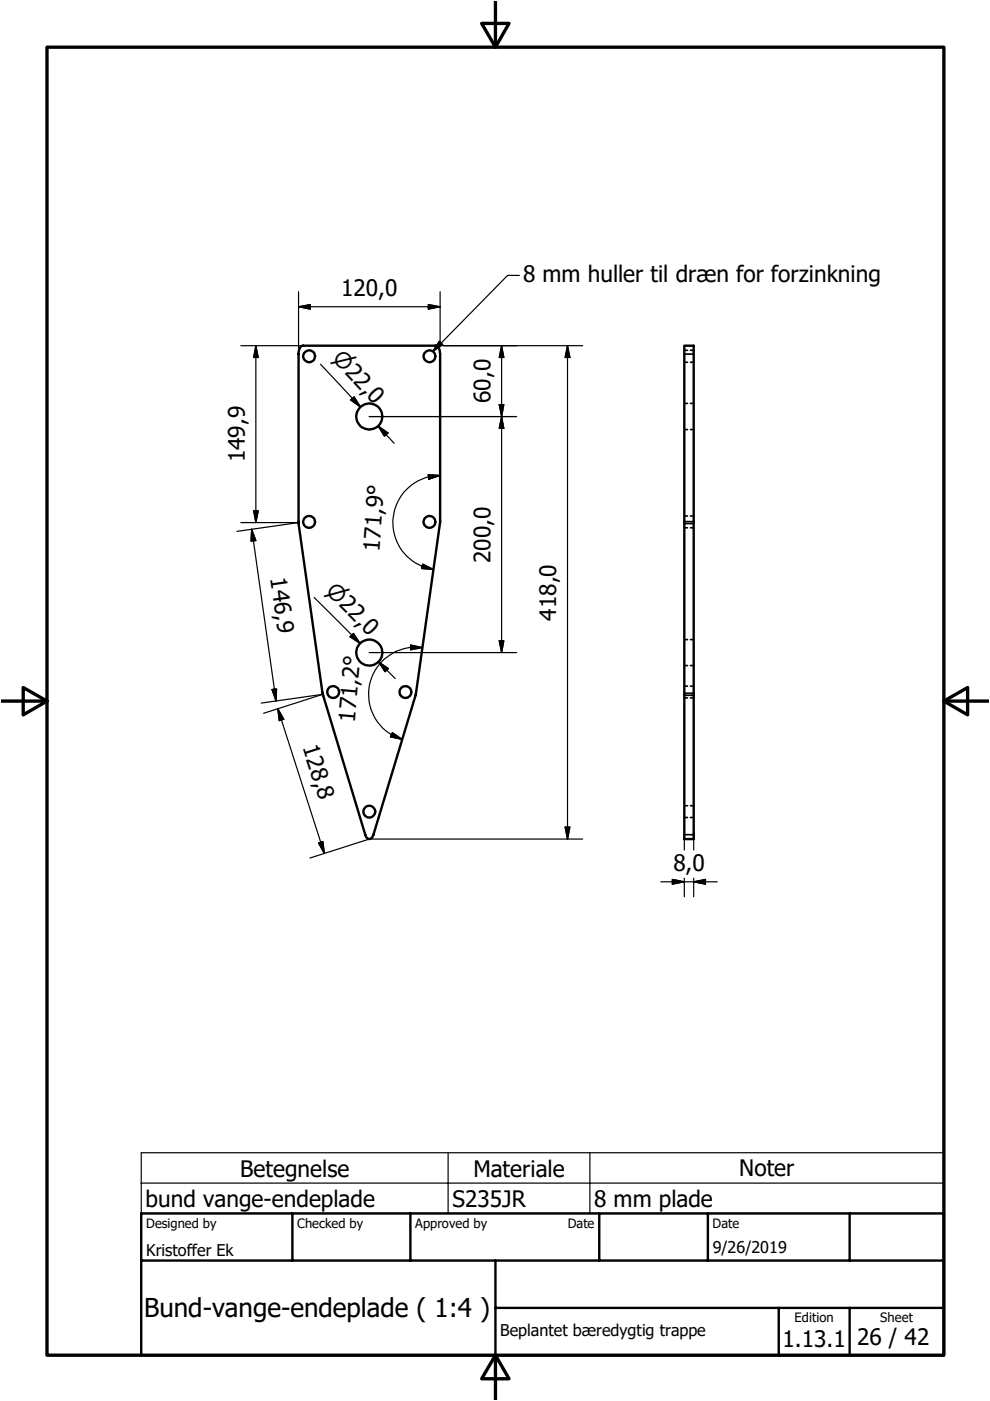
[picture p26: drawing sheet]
<svg xmlns="http://www.w3.org/2000/svg" width="210mm" height="297mm" viewBox="0 0 210 297" stroke-linecap="round" stroke-linejoin="round" font-family="sans-serif">
<defs><g id="words">
<text font-size="5.5" x="30.6" y="279.2">Bund-vange-endeplade ( 1:4 )</text>
<g font-size="4.8">
<text x="110.9" y="59.8">8 mm huller til dræn for forzinkning</text>
<text x="72.3" y="62.7">120,0</text>
<text x="104" y="85.5" transform="rotate(-90 104 85.5)">60,0</text>
<text x="51.9" y="98.1" transform="rotate(-90 51.9 98.1)">149,9</text>
<text x="80.5" y="117.1" transform="rotate(-86 80.5 117.1)">171,9°</text>
<text x="104" y="119.4" transform="rotate(-90 104 119.4)">200,0</text>
<text x="57.3" y="122.6" transform="rotate(82 57.3 122.6)">146,9</text>
<text x="118" y="131.6" transform="rotate(-90 118 131.6)">418,0</text>
<text x="75.2" y="153.2" transform="rotate(-85 75.2 153.2)">171,2°</text>
<text x="64.1" y="158.5" transform="rotate(72 64.1 158.5)">128,8</text>
<text x="142.8" y="184.6">8,0</text>
<text x="50.9" y="249.5">Betegnelse</text>
<text x="100.4" y="249.5">Materiale</text>
<text x="156.7" y="249.4">Noter</text>
<text x="30.9" y="255.9">bund vange-endeplade</text>
<text x="95.9" y="255.8">S235JR</text>
<text x="126" y="255.9">8 mm plade</text>
<text x="165.9" y="285.6">1.13.1</text>
<text x="181.7" y="285.3">26 / 42</text>
</g>
<g font-size="4.6">
<text x="70.3" y="76.2" transform="rotate(47 70.3 76.2)">⌀22,0</text>
<text x="68.9" y="125.5" transform="rotate(45 68.9 125.5)">⌀22,0</text>
</g>
<g font-size="3.4">
<text x="31" y="266.2">Kristoffer Ek</text>
<text x="151.1" y="265.7">9/26/2019</text>
<text x="106.1" y="283.3">Beplantet bæredygtig trappe</text>
</g>
<g font-size="2.7">
<text x="31" y="260.4">Designed by</text>
<text x="63" y="260.4">Checked by</text>
<text x="88.1" y="260.4">Approved by</text>
<text x="120.4" y="260.3">Date</text>
<text x="151.1" y="260.3">Date</text>
<text x="168.5" y="280.4">Edition</text>
<text x="186.6" y="280.4">Sheet</text>
</g>
</g></defs>
<g fill="none" stroke="#000" stroke-width=".51">
<path d="M63.8 73.5l.3-.2h28.2a1.24 1.24 0 0 1 1 1.5v36l-5.2 36.6-8.9 29.6a.89 .89 0 0 1-1.2 .8l-.6-.8-9-30-5.1-36v-36.2zM145.1 73.3h2v104.6h-2zM29.9 257.3h170.2v30h-170.2zM62 257.3v10M87 257.3v10M127.1 257.3v10M150.1 257.3v10M180.1 257.3v10M29.9 267.3h170.2M105 277.3h95.1M105 267.3v20M165.1 277.3v10"/>
<path d="M180.1 277.3v10"/>
<circle cx="65.6" cy="75.5" r="1.25"/>
<circle cx="91.1" cy="75.5" r="1.23"/>
<circle cx="78.3" cy="88.3" r="2.75"/>
<circle cx="65.6" cy="110.7" r="1.26"/>
<circle cx="91.1" cy="110.7" r="1.25"/>
<circle cx="78.3" cy="138.4" r="2.76"/>
<circle cx="70.6" cy="146.7" r="1.27"/>
<circle cx="86" cy="146.7" r="1.25"/>
<circle cx="78.3" cy="172.1" r="1.25"/>
</g>
<g fill="none" stroke="#000" stroke-width=".35">
<path d="M145.1 75.1h2M145.1 74.3h.7M145.1 76.8h.7M146.4 74.3h.7M146.4 76.8h.7M145.1 85.5h.7M145.1 91.1h.7M146.4 85.5h.7M146.4 91.1h.7M145.1 110.6h2M145.1 111h2M145.1 109.4h.7"/>
<path d="M145.1 111.9h.7M146.4 109.4h.7M146.4 111.9h.7M145.1 135.6h.7M146.4 135.6h.7M145.1 147h2M145.1 147.4h2M145.1 145.5h.7M145.1 148h.7M145.1 141.1h.7M146.4 145.5h.7M146.4 148h.7"/>
<path d="M146.4 141.1h.7M145.1 177h2M145.1 170.8h.7M145.1 173.3h.7M146.4 170.8h.7M146.4 173.3h.7"/>
</g>
<path d="M10 10h190.1v277.3h-190.1zM102.1 5h5.8l-2.9 5zM105 .3v9.7M.3 148.6h9.7M4.9 145.8l5.1 2.8-5.1 3zM200.1 148.6l5.1-2.8v5.8zM200.1 148.6h9.5M105 287.3l2.9 5h-5.8zM105 287.3v9.4" fill="none" stroke="#000" stroke-width=".71"/>
<g fill="none" stroke="#000" stroke-width=".25">
<path d="M110.1 58.4h-2.5l-15.8 16.1M51.1 73.3h13.2M54.2 73.3l.6 2.5h-1zM54.2 73.3v37.5M63.3 65l2.5-.4v.9zM63.3 65h30M63.3 61.9v13.2M68 77.2l8.4 9.1-1.7-1.8M90.8 64.6l2.5 .4-2.5 .5zM93.1 72.4l.8 .7-2.1 1.4zM93.3 61.9v10.8M93.3 74.4v.7"/>
<path d="M94 73.3h29.5M106.4 73.3l.4 2.5h-1zM106.4 73.3v65.1M120.3 73.3l.5 2.5h-1zM120.3 73.3v104.6M74.4 84.8l.7-.7 1.3 2.2zM78.3 88.3h31.2M80.2 90.3l2.1 1.5-.8 .7zM80.2 90.3l3.4 3.7M105.8 85.8h1l-.4 2.5zM106.4 88.3l.4 2.5h-1zM51.1 110.8h12.2l-13.1 1.9"/>
<path d="M53.4 112.2l.8 2.4-1 .1zM53.4 112.2l5.1 36.4M53.8 108.3h1l-.6 2.5zM89.6 119.6l2.3 1.1-2.5-.2zM90.8 100.6l2.5 .2-2.4 .8zM93.3 100.8a10.4 10.4 0 0 0-5.9 1.9 10 10 0 0 0 2.1 17.4l2.4 .6M66.6 126.7l9.7 9.7-1.7-1.8M74.9 134.3l1.4 2.1-2.1-1.4zM78.3 138.4h31.2M87.1 136.8l2.4 .5-2.4 .5zM89.5 137.3a9.9 9.9 0 0 0-9.6 4.2 10 10 0 0 0 3.1 14.3l2.3 1M105.8 135.9h1l-.4 2.5z"/>
<path d="M55.4 149.1l13.1-1.9-12.6 4M57.7 146.2l.9-.1-.1 2.5zM58.9 150.3l1.3 2.2-1 .3zM58.9 150.3l9.9 30.6M80.2 140.3l2.2 1.4-.8 .7zM80.2 140.3l3.6 3.6M83.2 155.3l2.1 1.5-2.5-.6zM67.5 178.7l1-.3 .3 2.5zM119.8 175.4h1l-.5 2.5zM123.5 177.9h-45.2l-12.6 4M145.1 177v3.2M147.1 177v3.2"/>
<path d="M140.1 187h12M142.6 186.5l2.5 .5-2.5 .5zM145.1 186.2v3.9M147.1 187l2.5-.5v1zM147.1 186.2v3.9M29.9 244.4h170.2v12.9h-170.2zM29.9 250.8h170.2M95 244.4v12.9M125.1 244.4v12.9"/>
</g>
<g fill="#000" stroke="#000" stroke-width=".25">
<path d="M54.2 73.3l.6 2.5h-1zM63.3 65l2.5-.4v.9zM90.8 64.6l2.5 .4-2.5 .5zM93.1 72.4l.8 .7-2.1 1.4zM106.4 73.3l.4 2.5h-1zM120.3 73.3l.5 2.5h-1zM74.4 84.8l.7-.7 1.3 2.2zM80.2 90.3l2.1 1.5-.8 .7zM105.8 85.8h1l-.4 2.5zM106.4 88.3l.4 2.5h-1zM53.8 108.3h1l-.6 2.5zM53.4 112.2l.8 2.4-1 .1z"/>
<path d="M90.8 100.6l2.5 .2-2.4 .8zM74.9 134.3l1.4 2.1-2.1-1.4zM87.1 136.8l2.4 .5-2.4 .5zM89.6 119.6l2.3 1.1-2.5-.2zM105.8 135.9h1l-.4 2.5zM57.7 146.2l.9-.1-.1 2.5zM58.9 150.3l1.3 2.2-1 .3zM80.2 140.3l2.2 1.4-.8 .7zM83.2 155.3l2.1 1.5-2.5-.6zM67.5 178.7l1-.3 .3 2.5zM119.8 175.4h1l-.5 2.5zM142.6 186.5l2.5 .5-2.5 .5z"/>
<path d="M147.1 187l2.5-.5v1z"/>
</g>
<use href="#words"/>
</svg>
